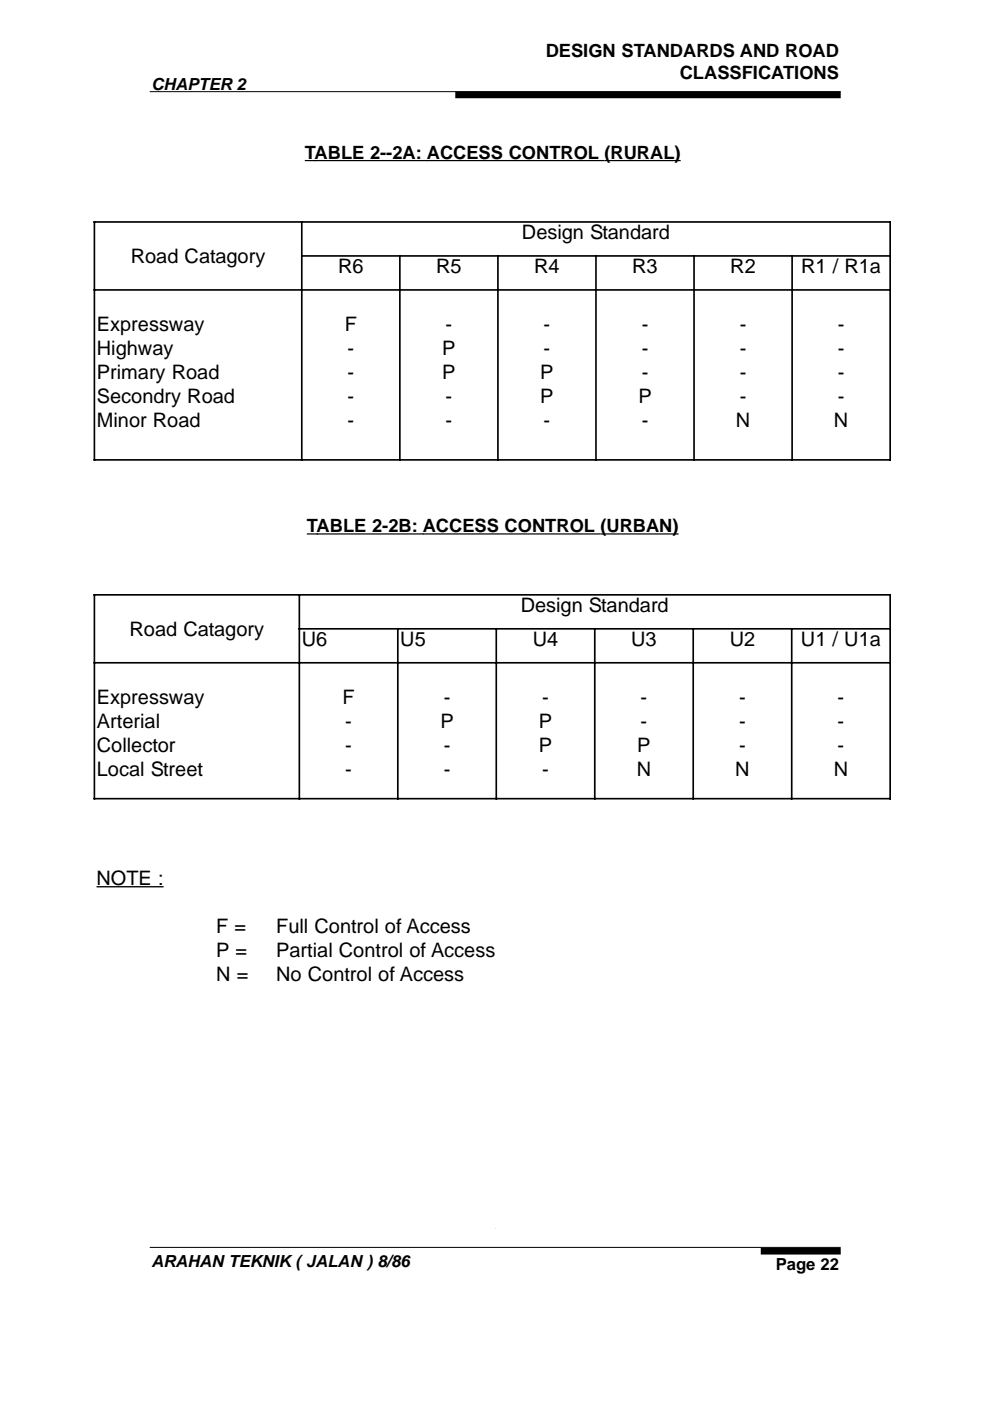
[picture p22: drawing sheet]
<svg xmlns="http://www.w3.org/2000/svg" width="210mm" height="297mm" viewBox="0 0 210 297" stroke-linecap="round" stroke-linejoin="round" font-family="sans-serif">
<defs><g id="words">
<g font-size="4.2">
<text x="110.7" y="50.7">Design Standard</text>
<text x="27.7" y="55.7">Road Catagory</text>
<text x="71.7" y="57.9">R6</text>
<text x="92.5" y="57.9">R5</text>
<text x="113.3" y="57.9">R4</text>
<text x="134.1" y="57.9">R3</text>
<text x="154.8" y="57.9">R2</text>
<text x="169.9" y="57.9">R1 / R1a</text>
<text x="20.5" y="70.2">Expressway</text>
<text x="73.1" y="70.2">F</text>
<text x="94.5" y="70.2">-</text>
<text x="115.3" y="70.2">-</text>
<text x="136.1" y="70.2">-</text>
<text x="156.8" y="70.2">-</text>
<text x="177.6" y="70.2">-</text>
<text x="20.5" y="75.2">Highway</text>
<text x="73.7" y="75.2">-</text>
<text x="93.8" y="75.2">P</text>
<text x="115.3" y="75.2">-</text>
<text x="136.1" y="75.2">-</text>
<text x="156.8" y="75.2">-</text>
<text x="177.6" y="75.2">-</text>
<text x="20.5" y="80.3">Primary Road</text>
<text x="73.7" y="80.3">-</text>
<text x="93.8" y="80.3">P</text>
<text x="114.6" y="80.3">P</text>
<text x="136.1" y="80.3">-</text>
<text x="156.8" y="80.3">-</text>
<text x="177.6" y="80.3">-</text>
<text x="20.5" y="85.4">Secondry Road</text>
<text x="73.7" y="85.4">-</text>
<text x="94.5" y="85.4">-</text>
<text x="114.6" y="85.4">P</text>
<text x="135.3" y="85.4">P</text>
<text x="156.8" y="85.4">-</text>
<text x="177.6" y="85.4">-</text>
<text x="20.5" y="90.5">Minor Road</text>
<text x="73.7" y="90.5">-</text>
<text x="94.5" y="90.5">-</text>
<text x="115.3" y="90.5">-</text>
<text x="136.1" y="90.5">-</text>
<text x="156" y="90.5">N</text>
<text x="176.8" y="90.5">N</text>
<text x="110.4" y="129.7">Design Standard</text>
<text x="27.5" y="134.8">Road Catagory</text>
<text x="64" y="136.9">U6</text>
<text x="84.9" y="136.9">U5</text>
<text x="113" y="136.9">U4</text>
<text x="133.8" y="136.9">U3</text>
<text x="154.7" y="136.9">U2</text>
<text x="169.8" y="136.9">U1 / U1a</text>
<text x="20.5" y="149.2">Expressway</text>
<text x="72.6" y="149.2">F</text>
<text x="94.1" y="149.2">-</text>
<text x="115" y="149.2">-</text>
<text x="135.8" y="149.2">-</text>
<text x="156.7" y="149.2">-</text>
<text x="177.6" y="149.2">-</text>
<text x="20.5" y="154.3">Arterial</text>
<text x="73.2" y="154.3">-</text>
<text x="93.4" y="154.3">P</text>
<text x="114.3" y="154.3">P</text>
<text x="135.8" y="154.3">-</text>
<text x="156.7" y="154.3">-</text>
<text x="177.6" y="154.3">-</text>
<text x="20.5" y="159.4">Collector</text>
<text x="73.2" y="159.4">-</text>
<text x="94.1" y="159.4">-</text>
<text x="114.3" y="159.4">P</text>
<text x="135.1" y="159.4">P</text>
<text x="156.7" y="159.4">-</text>
<text x="177.6" y="159.4">-</text>
<text x="20.5" y="164.5">Local Street</text>
<text x="73.2" y="164.5">-</text>
<text x="94.1" y="164.5">-</text>
<text x="115" y="164.5">-</text>
<text x="135" y="164.5">N</text>
<text x="155.9" y="164.5">N</text>
<text x="176.8" y="164.5">N</text>
<text x="20.5" y="187.6">NOTE :</text>
<text x="45.9" y="197.7">F =</text>
<text x="58.6" y="197.7">Full Control of Access</text>
<text x="45.9" y="202.8">P =</text>
<text x="58.6" y="202.8">Partial Control of Access</text>
<text x="45.9" y="207.9">N =</text>
<text x="58.6" y="207.9">No Control of Access</text>
</g>
<g font-size="3.9">
<text x="115.7" y="12">DESIGN STANDARDS AND ROAD</text>
<text x="144.1" y="16.7">CLASSFICATIONS</text>
<text x="64.6" y="33.7">TABLE 2--2A: ACCESS CONTROL (RURAL)</text>
<text x="65.1" y="112.8">TABLE 2-2B: ACCESS CONTROL (URBAN)</text>
</g>
<g font-size="3.5">
<text x="32.1" y="19">CHAPTER 2</text>
<text x="32.1" y="268.7">ARAHAN TEKNIK ( JALAN ) 8/86</text>
<text x="164.5" y="269.2">Page 22</text>
</g>
</g></defs>
<path d="M31.7 19.4h146.6M31.7 264.5h146.5" fill="none" stroke="#000" stroke-width=".21"/>
<path d="M96.5 20.1h81.8M161.3 265.3h17" fill="none" stroke="#000" stroke-width="1.4" stroke-linecap="butt"/>
<path d="M31.7 265.7h99.2v5.9h-99.2z" fill="#fff"/>
<path d="M105 25.4l.1 234.8" fill="none" stroke="#808080" stroke-width=".21" stroke-dasharray="0 .4"/>
<g fill="#808080">
<circle cx="105" cy="25.4" r=".09"/>
<circle cx="105.1" cy="260.4" r=".09"/>
</g>
<g fill="#fff">
<path d="M31.7 25.4h71.2v234.9h-71.2z"/>
<path d="M107.1 25.4h71.2v234.9h-71.2z"/>
<path d="M20.1 25.4h168.7v234.9h-168.7z"/>
</g>
<path d="M64.6 34h79.7M65.1 113.2h78.8" fill="none" stroke="#000" stroke-width=".26"/>
<path d="M20.5 188h14.2" fill="none" stroke="#000" stroke-width=".28"/>
<g fill="#fff">
<path d="M19.8 46.9h169.1v50.8h-169.1z"/>
<path d="M20 47.1h44v14.4h-44z"/>
<path d="M64 47.1h124.7v7.2h-124.7z"/>
<path d="M64 54.3h20.8v7.2h-20.8z"/>
<path d="M84.8 54.3h20.8v7.2h-20.8z"/>
<path d="M105.6 54.3h20.8v7.2h-20.8z"/>
<path d="M126.4 54.3h20.8v7.2h-20.8z"/>
<path d="M147.2 54.3h20.7v7.2h-20.7z"/>
<path d="M167.9 54.3h20.8v7.2h-20.8z"/>
<path d="M20 61.5h44v36h-44z"/>
<path d="M64 61.5h20.8v36h-20.8z"/>
<path d="M84.8 61.5h20.8v36h-20.8z"/>
<path d="M105.6 61.5h20.8v36h-20.8z"/>
<path d="M126.4 61.5h20.8v36h-20.8z"/>
<path d="M147.2 61.5h20.7v36h-20.7z"/>
<path d="M167.9 61.5h20.8v36h-20.8z"/>
</g>
<path d="M19.8 47.1h169.1M20 46.9v50.8M63.8 54.3h125.1M64 46.9v50.8M84.8 54.1v43.6M105.6 54.1v43.6M126.4 54.1v43.6M147.2 54.1v43.6M167.9 54.1v43.6M188.7 46.9v50.8M19.8 61.5h169.1M19.8 97.5h169.1" fill="none" stroke="#000" stroke-width=".35"/>
<g fill="#fff">
<path d="M19.8 125.9h169.1v43.6h-169.1z"/>
<path d="M20 126.1h43.5v14.4h-43.5z"/>
<path d="M63.5 126.1h125.2v7.2h-125.2z"/>
<path d="M63.5 133.3h20.8v7.2h-20.8z"/>
<path d="M84.3 133.3h20.9v7.2h-20.9z"/>
<path d="M105.2 133.3h20.9v7.2h-20.9z"/>
<path d="M126.1 133.3h20.9v7.2h-20.9z"/>
<path d="M147 133.3h20.9v7.2h-20.9z"/>
<path d="M167.9 133.3h20.8v7.2h-20.8z"/>
<path d="M20 140.5h43.5v28.8h-43.5z"/>
<path d="M63.5 140.5h20.8v28.8h-20.8z"/>
<path d="M84.3 140.5h20.9v28.8h-20.9z"/>
<path d="M105.2 140.5h20.9v28.8h-20.9z"/>
<path d="M126.1 140.5h20.9v28.8h-20.9z"/>
<path d="M147 140.5h20.9v28.8h-20.9z"/>
<path d="M167.9 140.5h20.8v28.8h-20.8z"/>
</g>
<path d="M19.8 126.1h169.1M20 125.9v43.6M63.3 133.3h125.6M63.5 125.9v43.6M84.3 133.1v36.4M105.2 133.1v36.4M126.1 133.1v36.4M147 133.1v36.4M167.9 133.1v36.4M188.7 125.9v43.6M19.8 140.5h169.1M19.8 169.3h169.1" fill="none" stroke="#000" stroke-width=".35"/>
<use href="#words"/>
</svg>
